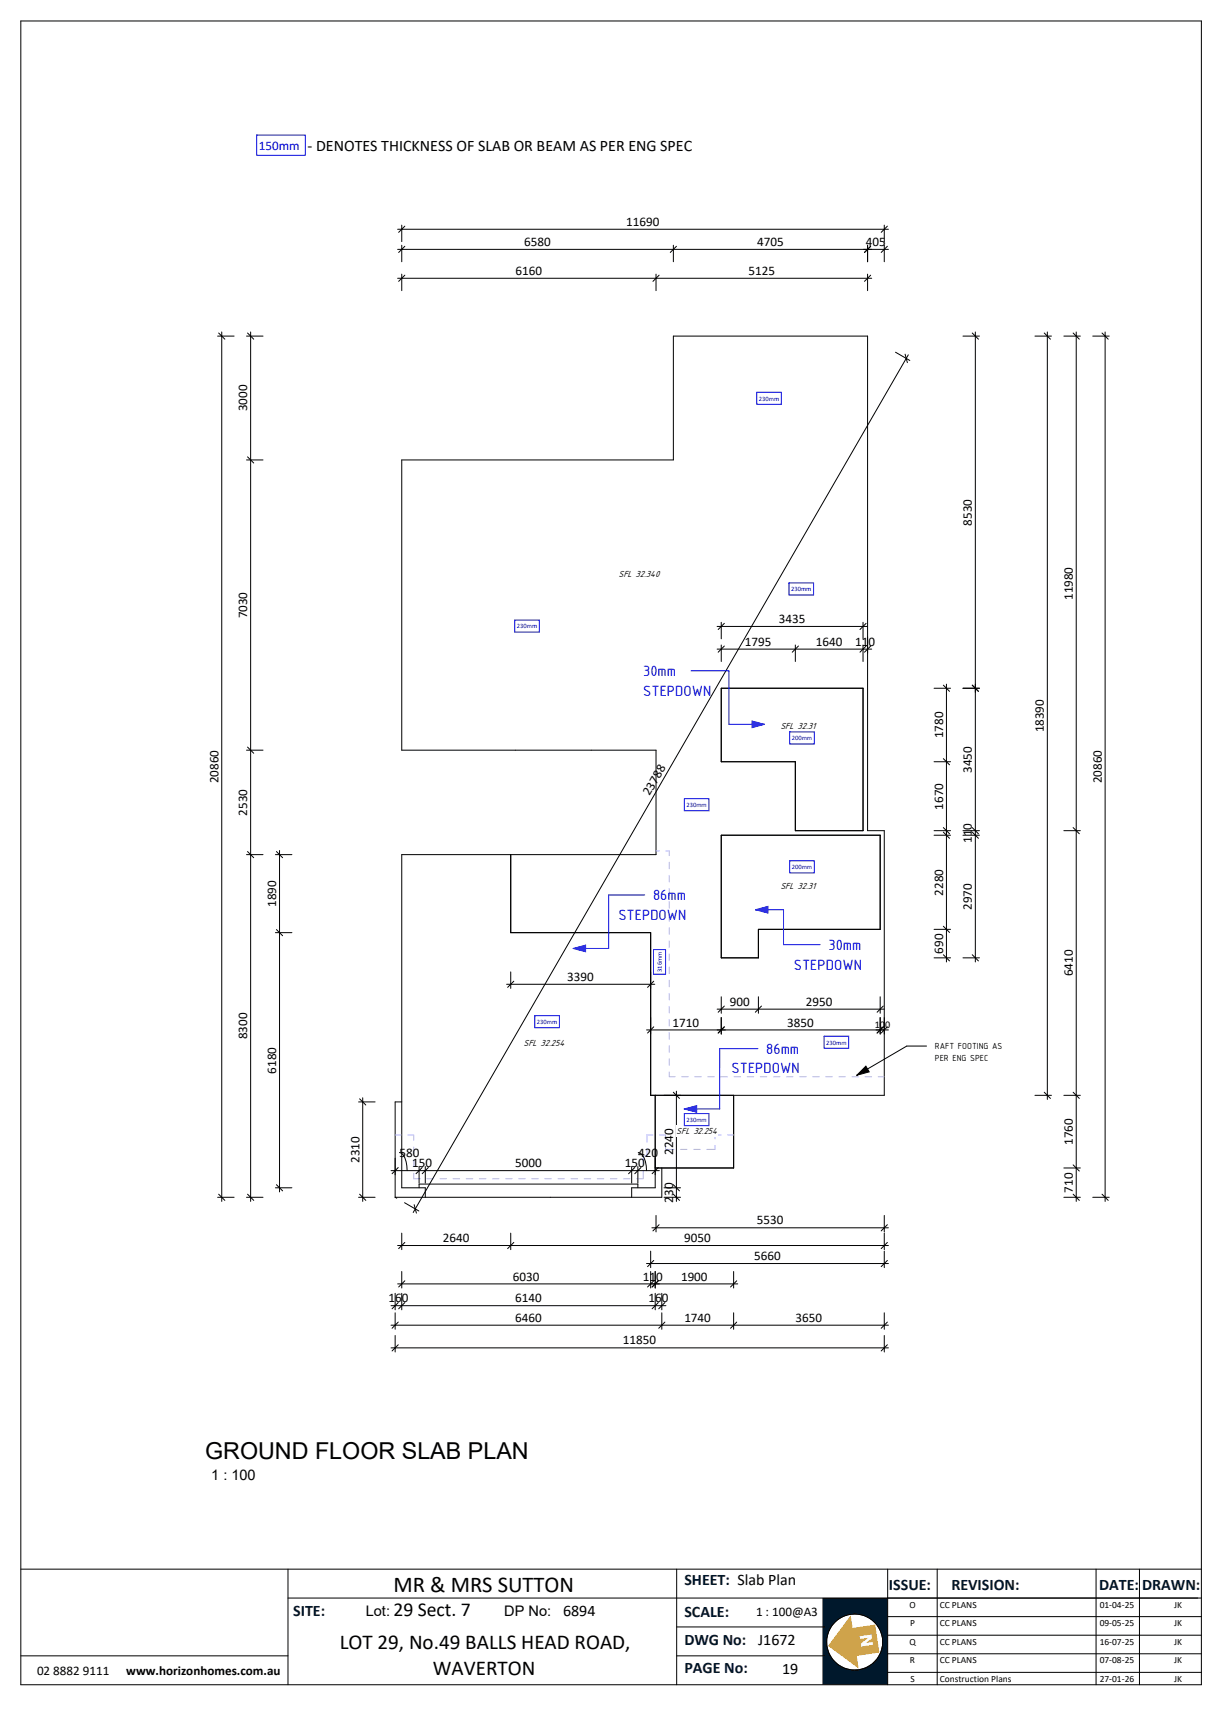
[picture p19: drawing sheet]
<svg xmlns="http://www.w3.org/2000/svg" width="297mm" height="420mm" viewBox="0 0 297 420" stroke-linecap="round" stroke-linejoin="round" font-family="sans-serif">
<defs><g id="words">
<text font-size="5.6" x="49.7" y="353.4">GROUND FLOOR SLAB PLAN</text>
<text font-size="5.5" x="95.4" y="385.5">MR &amp; MRS SUTTON</text>
<g font-size="5.1">
<text x="82.3" y="399.5">LOT 29, No.49 BALLS HEAD ROAD,</text>
<text x="104.8" y="405.7">WAVERTON</text>
</g>
<text font-size="4.8" x="95.3" y="391.5">29 Sect. 7</text>
<text font-size="4.1" fill="#fcfcfc" x="208.3" y="396" transform="rotate(82 208.3 396)">N</text>
<g font-size="3.9">
<text x="74.5" y="36.5">- DENOTES THICKNESS OF SLAB OR BEAM AS PER ENG SPEC</text>
<text x="136.4" y="391.4">6894</text>
<text x="183.7" y="398.3">J1672</text>
<text x="189.5" y="405.6">19</text>
</g>
<g font-size="3.9" fill="#00f">
<text x="155.8" y="163.7">30mm</text>
<text x="155.8" y="168.5">STEPDOWN</text>
<text x="158.2" y="218">86mm</text>
<text x="149.8" y="222.8">STEPDOWN</text>
<text x="200.7" y="230.1">30mm</text>
<text x="192.3" y="234.8">STEPDOWN</text>
<text x="185.6" y="255.2">86mm</text>
<text x="177.2" y="260">STEPDOWN</text>
</g>
<g font-size="3.9" fill="#00182c">
<text x="165.8" y="384">SHEET: Slab Plan</text>
<text x="215.3" y="385.2">ISSUE:</text>
<text x="230.5" y="385.2">REVISION:</text>
<text x="266.2" y="385.2">DATE:</text>
<text x="276.7" y="385.2">DRAWN:</text>
<text x="71" y="391.5">SITE:</text>
<text x="165.8" y="391.6">SCALE:</text>
<text x="165.8" y="398.3">DWG No:</text>
<text x="165.8" y="405.2">PAGE No:</text>
</g>
<g font-size="3.5">
<text x="51.2" y="358.4">1 : 100</text>
<text x="88.6" y="391.5">Lot:</text>
<text x="122.2" y="391.5">DP No:</text>
</g>
<text font-size="3.2" fill="#00f" x="62.7" y="36.3">150mm</text>
<g font-size="3.2">
<text x="127" y="59.6">6580</text>
<text x="151.7" y="54.7">11690</text>
<text x="183.4" y="59.6">4705</text>
<text x="209.8" y="59.6">405</text>
<text x="124.9" y="66.6">6160</text>
<text x="181.3" y="66.6">5125</text>
<text x="59.9" y="99.6" transform="rotate(-90 59.9 99.6)">3000</text>
<text x="235.5" y="127.3" transform="rotate(-90 235.5 127.3)">8530</text>
<text x="59.9" y="149.8" transform="rotate(-90 59.9 149.8)">7030</text>
<text x="259.9" y="145.4" transform="rotate(-90 259.9 145.4)">11980</text>
<text x="188.7" y="150.9">3435</text>
<text x="180.5" y="156.4">1795</text>
<text x="197.6" y="156.4">1640</text>
<text x="207.2" y="156.4">110</text>
<text x="228.5" y="178.8" transform="rotate(-90 228.5 178.8)">1780</text>
<text x="252.9" y="177.4" transform="rotate(-90 252.9 177.4)">18390</text>
<text x="52.9" y="189.8" transform="rotate(-90 52.9 189.8)">20860</text>
<text x="235.5" y="187.2" transform="rotate(-90 235.5 187.2)">3450</text>
<text x="266.9" y="189.8" transform="rotate(-90 266.9 189.8)">20860</text>
<text x="59.9" y="197.6" transform="rotate(-90 59.9 197.6)">2530</text>
<text x="157.3" y="192.9" transform="rotate(-60 157.3 192.9)">23788</text>
<text x="228.5" y="196.1" transform="rotate(-90 228.5 196.1)">1670</text>
<text x="235.5" y="204.2" transform="rotate(-90 235.5 204.2)">110</text>
<text x="66.9" y="219.7" transform="rotate(-90 66.9 219.7)">1890</text>
<text x="228.5" y="216.9" transform="rotate(-90 228.5 216.9)">2280</text>
<text x="235.5" y="220.4" transform="rotate(-90 235.5 220.4)">2970</text>
<text x="228.5" y="231" transform="rotate(-90 228.5 231)">690</text>
<text x="137.4" y="237.6">3390</text>
<text x="259.9" y="236.5" transform="rotate(-90 259.9 236.5)">6410</text>
<text x="176.8" y="243.6">900</text>
<text x="195.2" y="243.6">2950</text>
<text x="59.9" y="251.7" transform="rotate(-90 59.9 251.7)">8300</text>
<text x="162.9" y="248.6">1710</text>
<text x="190.7" y="248.6">3850</text>
<text x="66.9" y="260" transform="rotate(-90 66.9 260)">6180</text>
<text x="87.1" y="281.7" transform="rotate(-90 87.1 281.7)">2310</text>
<text x="96.8" y="280.3">580</text>
<text x="154.6" y="280.3">420</text>
<text x="163" y="279.7" transform="rotate(-90 163 279.7)">2240</text>
<text x="259.9" y="277.3" transform="rotate(-90 259.9 277.3)">1760</text>
<text x="99.8" y="282.7">150</text>
<text x="124.8" y="282.7">5000</text>
<text x="151.3" y="282.7">150</text>
<text x="163" y="291.3" transform="rotate(-90 163 291.3)">230</text>
<text x="259.9" y="288.9" transform="rotate(-90 259.9 288.9)">710</text>
<text x="183.3" y="296.6">5530</text>
<text x="107.3" y="300.9">2640</text>
<text x="165.7" y="300.9">9050</text>
<text x="182.7" y="305.2">5660</text>
<text x="124.2" y="310.2">6030</text>
<text x="155.7" y="310.2">110</text>
<text x="165" y="310.2">1900</text>
<text x="94.1" y="315.4">160</text>
<text x="124.8" y="315.4">6140</text>
<text x="157.1" y="315.4">160</text>
<text x="124.8" y="320.2">6460</text>
<text x="165.8" y="320.2">1740</text>
<text x="192.7" y="320.2">3650</text>
<text x="150.9" y="325.7">11850</text>
<text x="183.1" y="391.5">1 : 100@A3</text>
<text x="9" y="405.7">02 8882 9111</text>
<text x="30.6" y="405.7">www.horizonhomes.com.au</text>
</g>
<text font-size="2.5" x="211.9" y="248.9">100</text>
<g font-size="2.4">
<text x="149.8" y="139.9">SFL 32.340</text>
<text x="189" y="176.7">SFL 32.31</text>
<text x="189" y="215.3">SFL 32.31</text>
<text x="126.8" y="253.3">SFL 32.254</text>
<text x="163.8" y="274.7">SFL 32.254</text>
</g>
<g font-size="2.3">
<text x="226.5" y="254.1">RAFT FOOTING AS</text>
<text x="226.5" y="257">PER ENG SPEC</text>
<text x="220.3" y="389.5">O</text>
<text x="227.6" y="389.5">CC PLANS</text>
<text x="266.4" y="389.5">01-04-25</text>
<text x="284.4" y="389.5">JK</text>
<text x="220.5" y="393.9">P</text>
<text x="227.6" y="393.9">CC PLANS</text>
<text x="266.4" y="393.9">09-05-25</text>
<text x="284.4" y="393.9">JK</text>
<text x="220.3" y="398.4">Q</text>
<text x="227.6" y="398.4">CC PLANS</text>
<text x="266.4" y="398.4">16-07-25</text>
<text x="284.4" y="398.4">JK</text>
<text x="220.4" y="402.9">R</text>
<text x="220.5" y="407.3">S</text>
<text x="227.6" y="402.9">CC PLANS</text>
<text x="227.6" y="407.3">Construction Plans</text>
<text x="266.4" y="402.9">07-08-25</text>
<text x="266.4" y="407.3">27-01-26</text>
<text x="284.4" y="402.9">JK</text>
<text x="284.4" y="407.3">JK</text>
</g>
<g font-size="1.6" fill="#00f">
<text x="183.8" y="97">230mm</text>
<text x="191.6" y="143.2">230mm</text>
<text x="125.2" y="152.2">230mm</text>
<text x="191.8" y="179.3">200mm</text>
<text x="166.3" y="195.5">230mm</text>
<text x="191.8" y="210.5">200mm</text>
<text x="160.3" y="235.5" transform="rotate(-90 160.3 235.5)">316mm</text>
<text x="130.1" y="248">230mm</text>
<text x="200.1" y="253">230mm</text>
<text x="166.3" y="271.7">230mm</text>
</g>
</g></defs>
<g fill="none" stroke="#000" stroke-width=".24">
<path d="M96.3 55.5h118.9M97.3 54.5v4M97.3 59.4v4M98.1 54.8l-1.5 1.5M98.1 59.7l-1.5 1.5M163.1 59.4v4M163.9 59.7l-1.5 1.5M210.2 59.4v4M210.9 59.7l-1.5 1.5M214.2 54.5v4M214.2 59.4v4M215 54.8l-1.5 1.5"/>
<path d="M215 59.7l-1.5 1.5M96.3 60.4h118.9M96.3 67.4h114.9M97.3 66.4v4M98.1 66.7l-1.5 1.5M158.9 66.4v4M159.7 66.7l-1.5 1.5M210.2 66.4v4M210.9 66.7l-1.5 1.5M52.7 81.4h4M53 80.7l1.5 1.5M53.7 80.4v210.6"/>
<path d="M59.7 81.4h4M60 80.7l1.5 1.5M60.7 80.4v210.6M216.9 85.3l3.5 2M219.3 85.8l.5 2M220 85.9l-119.9 207.8M233.3 81.4h4M235.5 80.7l1.5 1.5M236.3 80.4v152.6M250.7 81.4h4M253 80.7l1.5 1.5M253.7 80.4v185.9"/>
<path d="M257.7 81.4h4M260 80.7l1.5 1.5M260.7 80.4v210.6M264.7 81.4h4M267 80.7l1.5 1.5M267.7 80.4v210.6M59.7 111.4h4M60 110.7l1.5 1.5M173.7 157.2h37.5M173.7 151.7h36.4M174.7 150.7v4M174.7 156.2v4"/>
<path d="M175.5 156.5l-1.5 1.5M175.5 151l-1.5 1.5M192.7 156.2v4M193.4 156.5l-1.5 1.5M209.1 150.7v4M209.1 156.2v4M209.8 156.5l-1.5 1.5M209.8 151l-1.5 1.5M210.9 156.5l-1.5 1.5M174.7 166.7h34.4v34.5h-16.4v-16.7h-18zM226.3 166.7h4M228.5 166l1.5 1.5"/>
<path d="M229.3 165.7v67.3M233.3 166.7h4M235.5 166l1.5 1.5M59.7 181.7h4M60 181l1.5 1.5M226.3 184.5h4M228.5 183.8l1.5 1.5M59.7 207h4M60 206.3l1.5 1.5M66.7 207h4M67 206.3l1.5 1.5M67.7 206v82.7"/>
<path d="M123.7 207v18.9h33.9v39.4h56.6v-64.1h-4v-119.8h-47.1v30h-65.8v70.3h61.6v25.3h-61.6v80.7h5.7v2.3M174.7 202.3h38.5v22.8h-29.5v6.9h-9zM226.3 202.3h4M226.3 201.2h4M228.5 201.6l1.5 1.5M228.5 200.5l1.5 1.5M233.3 202.3h4M233.3 201.2h4M235.5 201.6l1.5 1.5M235.5 200.5l1.5 1.5M257.7 201.2h4M260 200.5l1.5 1.5"/>
<path d="M66.7 225.9h4M67 225.2l1.5 1.5M122.7 238.4h35.9M123.7 235.4v4M124.5 237.7l-1.5 1.5M158.4 237.7l-1.5 1.5M226.3 225.1h4M226.3 232h4M228.5 224.4l1.5 1.5M228.5 231.3l1.5 1.5M233.3 232h4M235.5 231.3l1.5 1.5"/>
<path d="M156.6 249.5h57.6M158.4 248.7l-1.5 1.5M173.7 244.4h40.5M174.7 241.4v4M174.7 246.5v4M175.5 243.7l-1.5 1.5M175.5 248.7l-1.5 1.5M183.7 241.4v4M184.5 243.7l-1.5 1.5M213.2 241.4v4M213.2 246.5v4M214 243.7l-1.5 1.5"/>
<path d="M214 248.7l-1.5 1.5M86.9 266.9h4M87.1 266.2l1.5 1.5M87.9 265.9v25.1M97.3 266.9h-1.6v23.1M158.7 265.3v22.4h-5.7v2.3M163.1 264.6l1.5 1.5M163.9 264.3v26.7M177.7 265.3v17.6h-19M250.7 265.3h4M253 264.6l1.5 1.5M257.7 265.3h4"/>
<path d="M260 264.6l1.5 1.5M52.7 290h4M53 289.3l1.5 1.5M59.7 290h4M60 289.3l1.5 1.5M66.7 287.7h4M67 287l1.5 1.5M86.9 290h4M87.1 289.3l1.5 1.5M95.7 290l.4 .2M97.3 298.7v4M98 291.3l3.5 2"/>
<path d="M100.3 291.8l.6 2M101.5 287.7v-.9h53v.9M123.7 298.7v4M157.9 297.4h57.3M158.9 294.4v4M159.7 296.6l-1.5 1.5M160.3 282.9v7.1h-64.6M160.9 287.7h4M160.9 290h4M163.1 287l1.5 1.5M163.1 289.3l1.5 1.5M214.2 294.4v4"/>
<path d="M214.2 298.7v4M215 296.6l-1.5 1.5M257.7 282.9h4M257.7 290h4M260 289.3l1.5 1.5M260 282.2l1.5 1.5M264.7 290h4M267 289.3l1.5 1.5M94.7 316.3h66.6M95.7 313.3v4M95.7 318v4M96.3 311h82.4"/>
<path d="M96.3 301.7h118.9M96.5 315.5l-1.5 1.5M97.3 308v4M97.3 313.3v4M98.1 315.5l-1.5 1.5M98.1 310.2l-1.5 1.5M98.1 300.9l-1.5 1.5M124.5 300.9l-1.5 1.5M156.6 306h58.6M157.6 303v4M157.6 308v4M158.4 310.2l-1.5 1.5"/>
<path d="M158.4 305.3l-1.5 1.5M158.7 308v4M158.7 313.3v4M159.5 315.5l-1.5 1.5M159.5 310.2l-1.5 1.5M160.3 313.3v4M160.3 318v4M161.1 315.5l-1.5 1.5M177.7 308v4M177.7 318v4M178.5 310.2l-1.5 1.5M214.2 303v4"/>
<path d="M214.2 318v4M215 305.3l-1.5 1.5M215 300.9l-1.5 1.5M94.7 321h120.5M94.7 326.5h120.5M95.7 323.5v4M96.5 320.2l-1.5 1.5M96.5 325.7l-1.5 1.5M161.1 320.2l-1.5 1.5M178.5 320.2l-1.5 1.5M214.2 323.5v4M215 320.2l-1.5 1.5"/>
<path d="M215 325.7l-1.5 1.5"/>
</g>
<g fill="none" stroke="#aaf" stroke-width=".24">
<path d="M158.9 206.1h.8M161.3 206.1h.8v1.2M162.1 208.8v1.6M162.1 212v1.6M162.1 215.2v1.6M162.1 218.4v1.6M162.1 221.5v1.6M162.1 224.7v1.6M162.1 227.9v1.6M162.1 231.1v1.6M162.1 234.2v1.6M162.1 237.4v1.6"/>
<path d="M162.1 259.6v1.2h1.4M162.1 240.6v1.6M162.1 243.8v1.6M162.1 246.9v1.6M162.1 250.1v1.6M162.1 253.3v1.6M162.1 256.5v1.6M95.7 274.9h1.5M98.8 274.9h1.4v1.3M100.2 277.8v1.6M156.7 278.2v1.8h-.9v2M158.2 274.9h-1.5v1.8"/>
<path d="M159.8 274.9h1.4v1M161.2 277.4v1h2.1M164.8 278.4h1.6M165.1 260.8h1.6M168 278.4h1.6M168.3 260.8h1.6M171.5 260.8h1.6M173.2 277.4v1h-2M174.7 260.8h1.5M174.7 274.9h-1.5v1M176.3 274.9h1.4M177.8 260.8h1.6"/>
<path d="M181 260.8h1.6M184.2 260.8h1.6M187.4 260.8h1.5M190.5 260.8h1.6M193.7 260.8h1.6M196.9 260.8h1.6M200.1 260.8h1.5M203.2 260.8h1.6M206.4 260.8h1.6M209.6 260.8h1.6M212.8 260.8h1.4M100.2 284.2v1.3h1.6"/>
<path d="M100.2 281v1.6M103.4 285.5h1.6M106.6 285.5h1.6M109.8 285.5h1.6M112.9 285.5h1.6M116.1 285.5h1.6M119.3 285.5h1.6M122.5 285.5h1.6M125.6 285.5h1.6M128.8 285.5h1.6M132 285.5h1.6M135.2 285.5h1.6"/>
<path d="M138.3 285.5h1.6M141.5 285.5h1.6M144.7 285.5h1.6M147.9 285.5h1.6M151 285.5h1.6M155.8 283.5v2h-1.6"/>
</g>
<g fill="#fff">
<path d="M149.8 137.6h10.1v2.8h-10.1z"/>
<path d="M126.8 251h10.1v2.9h-10.1z"/>
<path d="M163.8 272.5h10.1v2.8h-10.1z"/>
</g>
<path d="M167.4 162.5h9.2" fill="none" stroke="#00f" stroke-width=".24"/>
<path d="M182.2 174.6l3 .8-3 .8z" fill="#00f"/>
<path d="M176.6 162.5v12.9h8.6M182.2 174.6l3 .8-3 .8zM174.4 254h9.2" fill="none" stroke="#00f" stroke-width=".24"/>
<path d="M165.8 268.6l3-.8v1.6z" fill="#00f"/>
<path d="M147.5 216.8h8.7M174.4 254v14.6h-8.6M165.8 268.6l3-.8v1.6z" fill="none" stroke="#00f" stroke-width=".24"/>
<path d="M138.9 229.7l3-.8v1.6z" fill="#00f"/>
<path d="M147.5 216.8v12.9h-8.6M138.9 229.7l3-.8v1.6zM189.8 228.8h8.9" fill="none" stroke="#00f" stroke-width=".24"/>
<path d="M183 220.4l3-.9v1.7z" fill="#00f"/>
<path d="M62.2 32.7h11.8v4.9h-11.8zM183 220.4l3-.9v1.7zM183 220.4h6.8v8.4" fill="none" stroke="#00f" stroke-width=".24"/>
<path d="M209.8 258.2l.8 1.4-3 .8zM212.2 249.5h3M213.2 246.5v4M214 248.7l-1.5 1.5M214.2 246.5v4M215 248.7l-1.5 1.5M224.5 253.4h-4.8l-12.1 7" fill="none" stroke="#000" stroke-width=".24"/>
<path d="M209.8 258.2l.8 1.4-3 .8z" fill="#000"/>
<g fill="#fff">
<path d="M62.7 33.2h9.8v3.9h-9.8z"/>
<path d="M74.5 32.8h93.4v4.8h-93.4z"/>
</g>
<path d="M124.7 150.2h6v2.9h-6z" fill="none" stroke="#00f" stroke-width=".24"/>
<path d="M125.2 150.7h4.9v1.9h-4.9z" fill="#fff"/>
<path d="M183.3 95h6v2.9h-6z" fill="none" stroke="#00f" stroke-width=".24"/>
<path d="M183.8 95.5h4.9v1.9h-4.9z" fill="#fff"/>
<path d="M191.1 141.2h6v2.9h-6z" fill="none" stroke="#00f" stroke-width=".24"/>
<path d="M191.6 141.7h4.9v1.9h-4.9z" fill="#fff"/>
<path d="M158.3 230h2.9v6h-2.9z" fill="none" stroke="#00f" stroke-width=".24"/>
<path d="M158.8 230.6h1.9v4.9h-1.9z" fill="#fff"/>
<path d="M129.6 246h5.9v2.9h-5.9z" fill="none" stroke="#00f" stroke-width=".24"/>
<path d="M130.1 246.5h4.9v1.9h-4.9z" fill="#fff"/>
<path d="M165.8 269.7h5.9v2.9h-5.9z" fill="none" stroke="#00f" stroke-width=".24"/>
<path d="M166.3 270.2h4.9v1.9h-4.9z" fill="#fff"/>
<path d="M199.6 251h6v2.9h-6z" fill="none" stroke="#00f" stroke-width=".24"/>
<path d="M200.1 251.5h4.9v1.9h-4.9z" fill="#fff"/>
<path d="M191.3 208.5h6v2.9h-6z" fill="none" stroke="#00f" stroke-width=".24"/>
<path d="M191.8 209h4.9v1.9h-4.9z" fill="#fff"/>
<path d="M191.3 177.3h6v2.9h-6z" fill="none" stroke="#00f" stroke-width=".24"/>
<path d="M191.8 177.8h4.9v1.9h-4.9z" fill="#fff"/>
<path d="M165.8 193.5h5.9v2.9h-5.9z" fill="none" stroke="#00f" stroke-width=".24"/>
<path d="M166.3 194h4.9v1.9h-4.9z" fill="#fff"/>
<g fill="none" stroke="#000" stroke-width=".24">
<path d="M96.8 279.2a2.39 2.39 0 0 1 1.6 2.2l.2 2.1M154.6 279.2a2.44 2.44 0 0 1 1.8 2.2l.2 2.1M94.7 283.5h65M95.7 280.5v4M96.5 282.8l-1.5 1.5M101.5 282.5v4M102.3 282.8l-1.5 1.5M103 282.5v4M103.8 282.8l-1.5 1.5M153 282.5v4M153.8 282.8l-1.5 1.5M154.5 282.5v4"/>
<path d="M155.3 282.8l-1.5 1.5M158.7 280.5v4M159.5 282.8l-1.5 1.5"/>
</g>
<path d="M206.1 391.3l.4 3 5.5-.8 1 6.8-5.5 .8 .5 3-7.4-5.4zM200.3 397.7a6.7 6.7 0 0 0 13.4 0 6.7 6.7 0 0 0-13.4 0z" fill="#fff"/>
<path d="M206.1 391.3l.4 3 5.5-.8 1 6.8-5.5 .8 .5 3-7.4-5.4z" fill="#dca536"/>
<g fill="#00182c">
<path d="M200.1 397.7a6.9 6.9 0 0 0 13.8 0 6.9 6.9 0 0 0-13.8 0zM200.3 397.7a6.7 6.7 0 0 1 13.4 0 6.7 6.7 0 0 1-13.4 0z"/>
<path d="M199.2 387v21h15.8v-21zM200.2 397.7a6.8 6.8 0 0 1 13.6 0 6.8 6.8 0 0 1-13.6 0z"/>
</g>
<g fill="none" stroke="#000" stroke-width=".24">
<path d="M5 5.1h286v403h-286zM5 380.1h286M69.8 380.1v28M69.8 387.1h221.2M163.9 394.1h36M163.9 380.1v28M215 380.1v28M215 391.6h76M215 396.1h76M227 380.1v28M265.5 380.1v28M276 380.1v28"/>
<path d="M5 401.1h64.8M163.9 401.1h36M215 405.1h76M215 400.6h76"/>
<circle cx="207" cy="397.7" r="6.8"/>
</g>
<path d="M182.4 388.5h15.7v3.9h-15.7z" fill="#fff"/>
<use href="#words"/>
</svg>
